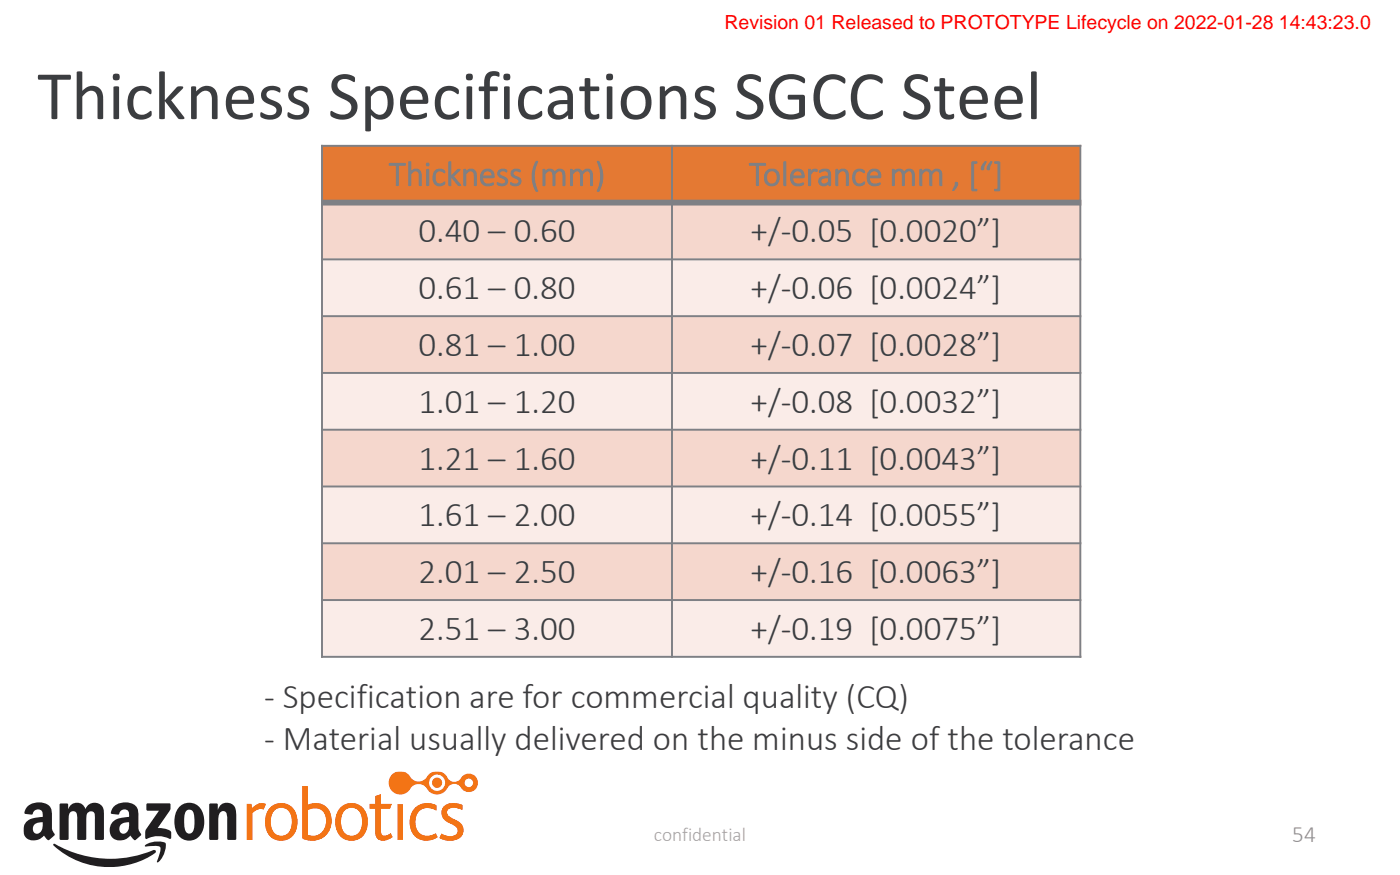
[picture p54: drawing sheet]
<svg xmlns="http://www.w3.org/2000/svg" width="254mm" height="159mm" viewBox="0 0 254 159" stroke-linecap="round" stroke-linejoin="round" font-family="sans-serif">
<defs><g id="words">
<text font-size="12.7" fill="#3b3d40" x="6.8" y="21.6">Thickness Specifications SGCC Steel</text>
<g font-size="6.3" fill="#7e8085">
<text x="70.6" y="33.7">Thickness (mm)</text>
<text x="135.9" y="33.7">Tolerance mm , [“]</text>
</g>
<g font-size="6.3" fill="#3b3d40">
<text x="75.9" y="44">0.40 – 0.60</text>
<text x="136.2" y="44">+/-0.05 [0.0020”]</text>
<text x="75.9" y="54.3">0.61 – 0.80</text>
<text x="136.2" y="54.3">+/-0.06 [0.0024”]</text>
<text x="75.9" y="64.6">0.81 – 1.00</text>
<text x="136.2" y="64.6">+/-0.07 [0.0028”]</text>
<text x="75.9" y="74.9">1.01 – 1.20</text>
<text x="136.2" y="74.9">+/-0.08 [0.0032”]</text>
<text x="75.9" y="85.2">1.21 – 1.60</text>
<text x="136.2" y="85.2">+/-0.11 [0.0043”]</text>
<text x="75.9" y="95.5">1.61 – 2.00</text>
<text x="136.2" y="95.5">+/-0.14 [0.0055”]</text>
<text x="75.9" y="105.8">2.01 – 2.50</text>
<text x="136.2" y="105.8">+/-0.16 [0.0063”]</text>
<text x="75.9" y="116.1">2.51 – 3.00</text>
<text x="136.2" y="116.1">+/-0.19 [0.0075”]</text>
<text x="47.9" y="128.5">- Specification are for commercial quality (CQ)</text>
<text x="47.9" y="136.1">- Material usually delivered on the minus side of the tolerance</text>
</g>
<text font-size="4.2" fill="#919192" x="234.4" y="152.8">54</text>
<text font-size="3.5" fill="#f00" x="131.4" y="5.3">Revision 01 Released to PROTOTYPE Lifecycle on 2022-01-28 14:43:23.0</text>
<text font-size="3.5" fill="#a5a6a5" x="118.7" y="152.6">confidential</text>
</g></defs>
<g fill="#f37415">
<path d="M44.8 145.9h.8l.1 .7a2.03 2.03 0 0 1 2.5-.7l-.4 1-.4-.1a1.92 1.92 0 0 0-1.6 .7v4.9h-1z"/>
<path d="M68.1 144.4l1-.3v1.8h2l-.4 .8h-1.6v4.1a.75 .75 0 0 0 .4 .8 .75 .75 0 0 0 .9-.1l.5-.3 .3 .7a2.13 2.13 0 0 1-2.9 .1l-.2-.9v-4.4h-1v-.8h1z"/>
<path d="M75.1 146.8a3.3 3.3 0 0 1 4.1-.7v1a2.35 2.35 0 0 0-2.6-.3 2.35 2.35 0 0 0-1.2 2.4 2.27 2.27 0 0 0 1.1 2.2 2.27 2.27 0 0 0 2.6-.2l.3 .7a3.2 3.2 0 0 1-3.7 .1 3.2 3.2 0 0 1-1.3-3.5l.4-1.2z"/>
<path d="M80.6 146.2a3.3 3.3 0 0 1 3.3-.1v.8a2.23 2.23 0 0 0-2.7 .2 1.13 1.13 0 0 0 .8 1.4 3.4 3.4 0 0 1 2 1.4 1.85 1.85 0 0 1-1.7 2.6l-1.6-.1-1-.4 .4-.8a2.12 2.12 0 0 0 2.9-.1 1.17 1.17 0 0 0-.9-1.5 3.2 3.2 0 0 1-1.9-1.4 1.76 1.76 0 0 1 .4-2z"/>
<path d="M50 146.9a3.2 3.2 0 0 0 .1 4.5 1.86 1.86 0 0 0 2.8-1.6 2.66 2.66 0 0 0-1.4-3.2h-1zM49 146.5a2.95 2.95 0 0 1 3.4-.5 2.95 2.95 0 0 1 1.6 3.1 2.94 2.94 0 0 1-2 3.3 2.94 2.94 0 0 1-3.5-1.4 4.2 4.2 0 0 1 .5-4.5z"/>
<path d="M50 146.9a3.2 3.2 0 0 0 .1 4.5 1.86 1.86 0 0 0 2.8-1.6 2.66 2.66 0 0 0-1.4-3.2h-1zM49 146.5a2.95 2.95 0 0 1 3.4-.5 2.95 2.95 0 0 1 1.6 3.1 2.94 2.94 0 0 1-2 3.3 2.94 2.94 0 0 1-3.5-1.4 4.2 4.2 0 0 1 .5-4.5z"/>
<path d="M55.9 147v4.5a2.41 2.41 0 0 0 3.3-2.6 2.12 2.12 0 0 0-1-2 2.12 2.12 0 0 0-2.3 .1zM54.9 142.6h1v3.4a2.95 2.95 0 0 1 4.3 2.9 3.6 3.6 0 0 1-5.3 3.2z"/>
<path d="M55.9 147v4.5a2.41 2.41 0 0 0 3.3-2.6 2.12 2.12 0 0 0-1-2 2.12 2.12 0 0 0-2.3 .1zM54.9 142.6h1v3.4a2.95 2.95 0 0 1 4.3 2.9 3.6 3.6 0 0 1-5.3 3.2z"/>
<path d="M62.7 146.9a3.3 3.3 0 0 0 .1 4.4 1.85 1.85 0 0 0 2.8-1.5 2.65 2.65 0 0 0-1.3-3.2h-1.1zM61.8 146.5a2.95 2.95 0 0 1 3.4-.5 2.95 2.95 0 0 1 1.5 3.1 2.97 2.97 0 0 1-1.5 3.1 2.97 2.97 0 0 1-3.4-.5 4.1 4.1 0 0 1 0-5.2z"/>
<path d="M62.7 146.9a3.3 3.3 0 0 0 .1 4.4 1.85 1.85 0 0 0 2.8-1.5 2.65 2.65 0 0 0-1.3-3.2h-1.1zM61.8 146.5a2.95 2.95 0 0 1 3.4-.5 2.95 2.95 0 0 1 1.5 3.1 2.97 2.97 0 0 1-1.5 3.1 2.97 2.97 0 0 1-3.4-.5 4.1 4.1 0 0 1 0-5.2z"/>
</g>
<g fill="#201e20">
<path d="M26.6 145.8h4.3a1.49 1.49 0 0 1-.2 1.5l-2.1 2.9 1.4 .2a1.07 1.07 0 0 1 1.1 .7v.9l-.2 .2a5 5 0 0 0-4.4 0l-.2-.2 .2-1.5 2.3-3.4-2.2-.1z" fill-rule="evenodd"/>
<path d="M10.9 145.8h1.4l.1 1a1.66 1.66 0 0 1 1.5-1.2 1.66 1.66 0 0 1 1.6 1.2 1.75 1.75 0 0 1 2.2-1.1 1.75 1.75 0 0 1 1.2 2.1v4.4l-.3 .2h-1.2l-.2-.2v-3.9a.83 .83 0 0 0-.7-1.1 .83 .83 0 0 0-.8 1.1v3.9l-.3 .2h-1.2l-.2-.2v-3.3a2.02 2.02 0 0 0-.3-1.6 .78 .78 0 0 0-1.2 .7v4.2l-.3 .2h-1.2l-.2-.2z" fill-rule="evenodd"/>
<path d="M32.5 146.4a2.65 2.65 0 0 1 3-.5 2.65 2.65 0 0 1 1.5 2.5 3.5 3.5 0 0 1-2 4 2.68 2.68 0 0 1-3.3-2.6 4.4 4.4 0 0 1 .8-3.4zM33.7 147.2a5.8 5.8 0 0 0 0 3.6 .78 .78 0 0 0 .8 .4 .78 .78 0 0 0 .7-.7 6.3 6.3 0 0 0-.2-3.3 .78 .78 0 0 0-1.3 0z" fill-rule="evenodd"/>
<path d="M38 145.8h1.4l.1 1.1a1.7 1.7 0 0 1 2-1.2 1.7 1.7 0 0 1 1.3 1.8v4.8l-1.4 .1-.2-.2v-3.4a1.97 1.97 0 0 0-.3-1.5 .9 .9 0 0 0-1.3 .9v4l-.2 .2h-1.2l-.2-.2z" fill-rule="evenodd"/>
<path d="M21.9 149.6a2.06 2.06 0 0 1 1.5-.4 1.67 1.67 0 0 1-1 2.1 .96 .96 0 0 1-.5-1.7zM20.7 146.3a2.98 2.98 0 0 1 4.2 .2l.2 1.3a7.1 7.1 0 0 0 .2 3l.3 .4v.4l-1.1 .8-.4-.2-.4-.6a2.24 2.24 0 0 1-3.6 0 2.23 2.23 0 0 1 1.9-3.2l1.4-.2a.95 .95 0 0 0-.2-1.1 .95 .95 0 0 0-1.2-.1l-.6 .8-1.3-.2 .2-.8z" fill-rule="evenodd"/>
<path d="M6.2 149.6a2.1 2.1 0 0 1 1.6-.4 1.7 1.7 0 0 1-1.1 2.1 .96 .96 0 0 1-.7-.7 .96 .96 0 0 1 .2-1zM5 146.3a3 3 0 0 1 4.2 .2l.2 1.3a7.1 7.1 0 0 0 .2 3l.3 .6-.9 1h-.3l-.7-.8a2.25 2.25 0 0 1-3.5 0 2.23 2.23 0 0 1 1.9-3.2l1.4-.2a.96 .96 0 0 0-.3-1.1 .96 .96 0 0 0-1.2-.1l-.5 .8-1.2-.1-.2-.3 .2-.6z" fill-rule="evenodd"/>
<path d="M9.8 153.1a20.8 20.8 0 0 0 18.3 1.1l.2 .3a14.1 14.1 0 0 1-11.6 2.5 13.8 13.8 0 0 1-7.1-3.8z" fill-rule="evenodd"/>
<path d="M26.4 153.3a4.1 4.1 0 0 1 3.6-.4 3.9 3.9 0 0 1-1.4 3.6l-.1-.2 .3-.9a2.59 2.59 0 0 0 .3-1.7 5.8 5.8 0 0 0-2.8-.1z" fill-rule="evenodd"/>
</g>
<g fill="#f37415">
<path d="M72.1 145.9h1v6.5h-1z"/>
<path d="M78.4 142a.92 .92 0 0 1 1.8 0 .92 .92 0 0 1-1.8 0zM84.3 142a.78 .78 0 0 1 1.5 0 .78 .78 0 0 1-1.5 0zM77.8 142a1.5 1.5 0 0 1 3 0 1.5 1.5 0 0 1-3 0zM71.1 140.5a2.15 2.15 0 0 0 .4 3.3 2.15 2.15 0 0 0 3.2-1 1.99 1.99 0 0 1 3.1 .7 2.28 2.28 0 0 0 3.5-.8 1.52 1.52 0 0 1 2.6 .5 1.68 1.68 0 0 0 2.5-.3 1.68 1.68 0 0 0-.6-2.4 1.68 1.68 0 0 0-2.4 .9 1.56 1.56 0 0 1-2.5-.7 2.24 2.24 0 0 0-3.7 .6 1.93 1.93 0 0 1-3.1-.8 2.17 2.17 0 0 0-3 0z"/>
</g>
<g fill="#e47933">
<path d="M58.4 26.5h63.5v10.3h-63.5z" fill-rule="evenodd"/>
<path d="M121.9 26.5h74.1v10.3h-74.1z" fill-rule="evenodd"/>
</g>
<g fill="#f5d7cd">
<path d="M58.4 36.8h63.5v10.3h-63.5z" fill-rule="evenodd"/>
<path d="M121.9 36.8h74.1v10.3h-74.1z" fill-rule="evenodd"/>
</g>
<g fill="#faece8">
<path d="M58.4 47.1h63.5v10.3h-63.5z" fill-rule="evenodd"/>
<path d="M121.9 47.1h74.1v10.3h-74.1z" fill-rule="evenodd"/>
</g>
<g fill="#f5d7cd">
<path d="M58.4 57.4h63.5v10.3h-63.5z" fill-rule="evenodd"/>
<path d="M121.9 57.4h74.1v10.3h-74.1z" fill-rule="evenodd"/>
</g>
<g fill="#faece8">
<path d="M58.4 67.7h63.5v10.3h-63.5z" fill-rule="evenodd"/>
<path d="M121.9 67.7h74.1v10.3h-74.1z" fill-rule="evenodd"/>
</g>
<g fill="#f5d7cd">
<path d="M58.4 78h63.5v10.3h-63.5z" fill-rule="evenodd"/>
<path d="M121.9 78h74.1v10.3h-74.1z" fill-rule="evenodd"/>
</g>
<g fill="#faece8">
<path d="M58.4 88.3h63.5v10.3h-63.5z" fill-rule="evenodd"/>
<path d="M121.9 88.3h74.1v10.3h-74.1z" fill-rule="evenodd"/>
</g>
<g fill="#f5d7cd">
<path d="M58.4 98.6h63.5v10.3h-63.5z" fill-rule="evenodd"/>
<path d="M121.9 98.6h74.1v10.3h-74.1z" fill-rule="evenodd"/>
</g>
<g fill="#faece8">
<path d="M58.4 108.9h63.5v10.3h-63.5z" fill-rule="evenodd"/>
<path d="M121.9 108.9h74.1v10.3h-74.1z" fill-rule="evenodd"/>
</g>
<path d="M58.2 26.5h138M58.4 26.3v93M121.9 26.3v93M196 26.3v93M58.2 47.1h138M58.2 57.4h138M58.2 67.7h138M58.2 78h138M58.2 88.3h138M58.2 98.6h138M58.2 108.9h138M58.2 119.2h138" fill="none" stroke="#7e8085" stroke-width=".35"/>
<path d="M58.2 36.8h138" fill="none" stroke="#7e8085" stroke-width="1.1" stroke-linecap="butt"/>
<path d="M131.4 .4h117.3v4.9h-117.3z" fill="#fff"/>
<use href="#words"/>
</svg>
